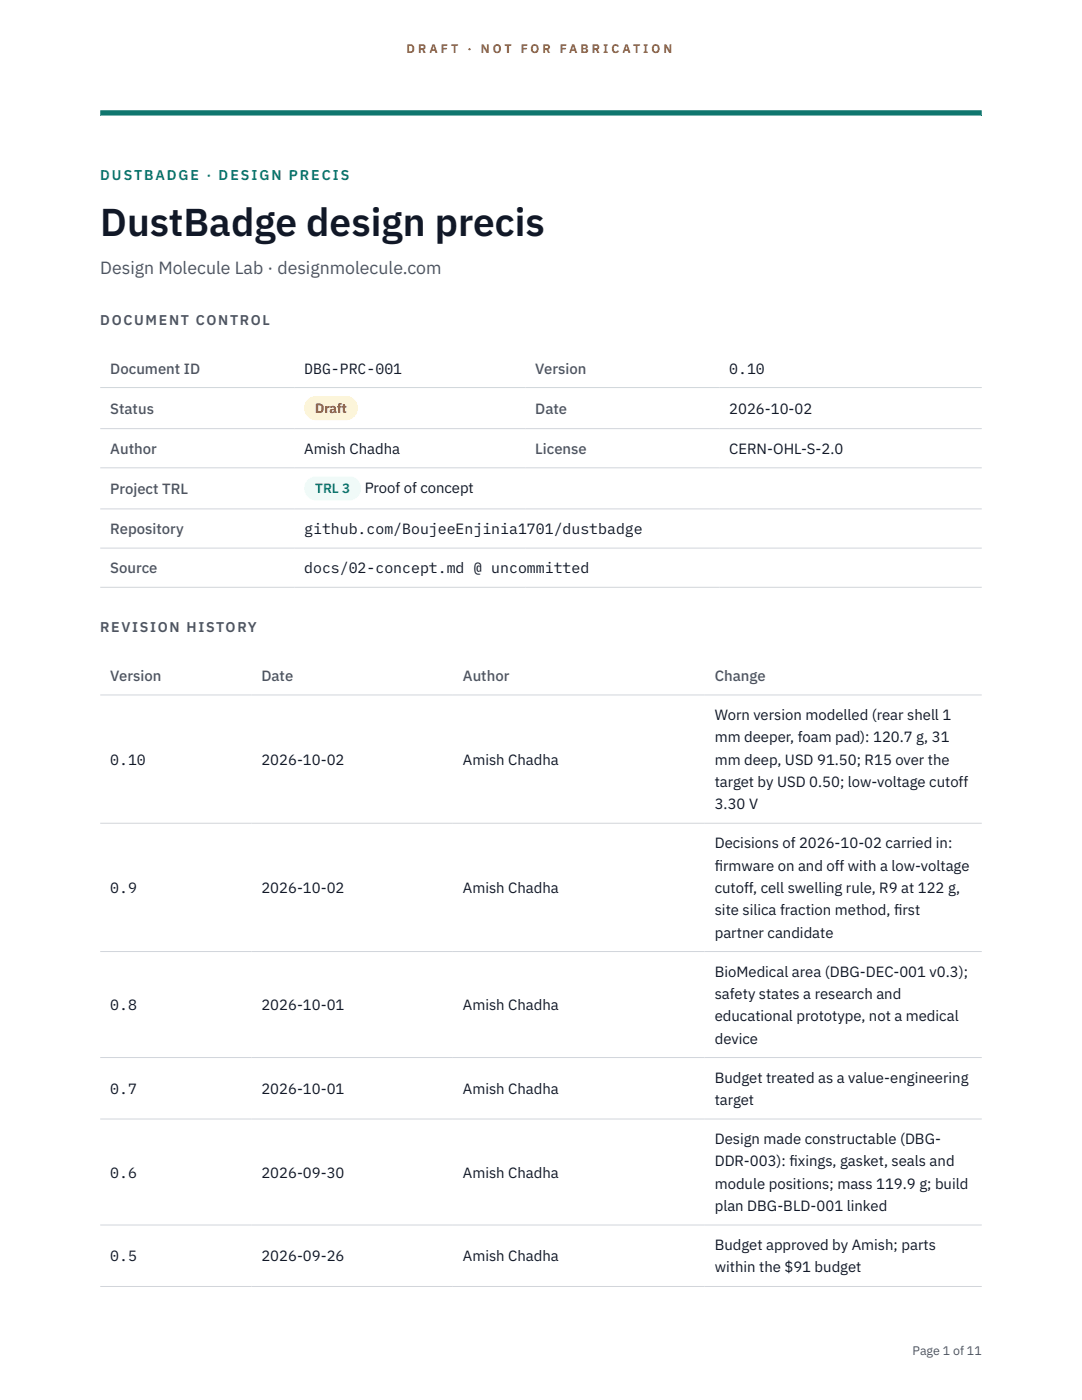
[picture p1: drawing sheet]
<svg xmlns="http://www.w3.org/2000/svg" width="216mm" height="279mm" viewBox="0 0 216 279" stroke-linecap="round" stroke-linejoin="round" font-family="sans-serif">
<defs><g id="words">
<text font-size="7.8" fill="#111827" x="20" y="47.1">DustBadge design precis</text>
<text font-size="3.5" fill="#4b5563" x="20" y="54.6">Design Molecule Lab · designmolecule.com</text>
<g font-size="3" fill="#4b5563">
<text x="22" y="74.5">Document ID</text>
<text x="106.8" y="74.5">Version</text>
<text x="22" y="82.6">Status</text>
<text x="106.8" y="82.6">Date</text>
<text x="22" y="90.6">Author</text>
<text x="106.8" y="90.6">License</text>
<text x="22" y="98.6">Project TRL</text>
<text x="22" y="106.6">Repository</text>
<text x="22" y="114.4">Source</text>
<text x="22" y="135.9">Version</text>
<text x="52.2" y="135.9">Date</text>
<text x="92.4" y="135.9">Author</text>
<text x="142.6" y="135.9">Change</text>
</g>
<g font-size="3" fill="#111827">
<text x="60.7" y="74.5">DBG-PRC-001</text>
<text x="145.5" y="74.5">0.10</text>
<text x="145.5" y="82.6">2026-10-02</text>
<text x="60.7" y="90.6">Amish Chadha</text>
<text x="145.5" y="90.6">CERN-OHL-S-2.0</text>
<text x="72.8" y="98.5">Proof of concept</text>
<text x="60.7" y="106.6">github.com/BoujeeEnjinia1701/dustbadge</text>
<text x="60.7" y="114.4">docs/02-concept.md @ uncommitted</text>
<text x="142.6" y="143.7">Worn version modelled (rear shell 1</text>
<text x="142.6" y="148.2">mm deeper, foam pad): 120.7 g, 31</text>
<text x="22" y="152.6">0.10</text>
<text x="52.2" y="152.6">2026-10-02</text>
<text x="92.4" y="152.6">Amish Chadha</text>
<text x="142.6" y="152.6">mm deep, USD 91.50; R15 over the</text>
<text x="142.6" y="157.1">target by USD 0.50; low-voltage cutoff</text>
<text x="142.6" y="161.5">3.30 V</text>
<text x="142.6" y="169.3">Decisions of 2026-10-02 carried in:</text>
<text x="142.6" y="173.8">f</text>
<text x="142.6" y="173.8">irmware on and off with a low-voltage</text>
<text x="22" y="178.2">0.9</text>
<text x="52.2" y="178.2">2026-10-02</text>
<text x="92.4" y="178.2">Amish Chadha</text>
<text x="142.6" y="178.2">cutoff, cell swelling rule, R9 at 122 g,</text>
<text x="142.6" y="182.7">site silica fraction method, f</text>
<text x="178.4" y="182.7">irst</text>
<text x="142.6" y="187.1">partner candidate</text>
<text x="142.6" y="194.9">BioMedical area (DBG-DEC-001 v0.3);</text>
<text x="22" y="201.6">0.8</text>
<text x="52.2" y="201.6">2026-10-01</text>
<text x="92.4" y="201.6">Amish Chadha</text>
<text x="142.6" y="199.4">safety states a research and</text>
<text x="142.6" y="203.8">educational prototype, not a medical</text>
<text x="142.6" y="208.3">device</text>
<text x="22" y="218.3">0.7</text>
<text x="52.2" y="218.3">2026-10-01</text>
<text x="92.4" y="218.3">Amish Chadha</text>
<text x="142.6" y="216.1">Budget treated as a value-engineering</text>
<text x="142.6" y="220.5">target</text>
<text x="142.6" y="228.3">Design made constructable (DBG-</text>
<text x="142.6" y="232.8">DDR-003): f</text>
<text x="157.5" y="232.8">ixings, gasket, seals and</text>
<text x="22" y="235">0.6</text>
<text x="52.2" y="235">2026-09-30</text>
<text x="92.4" y="235">Amish Chadha</text>
<text x="142.6" y="237.2">module positions; mass 119.9 g; build</text>
<text x="142.6" y="241.7">plan DBG-BLD-001 linked</text>
<text x="22" y="251.7">0.5</text>
<text x="52.2" y="251.7">2026-09-26</text>
<text x="92.4" y="251.7">Amish Chadha</text>
<text x="142.6" y="249.5">Budget approved by Amish; parts</text>
<text x="142.6" y="253.9">within the $91 budget</text>
</g>
<text font-size="2.8" fill="#0f766e" x="20" y="36">DUSTBADGE · DESIGN PRECIS</text>
<g font-size="2.8" fill="#4b5563">
<text x="20" y="64.8">DOCUMENT CONTROL</text>
<text x="20" y="126.2">REVISION HISTORY</text>
</g>
<text font-size="2.7" fill="#92400e" x="62.9" y="82.5">Draft</text>
<text font-size="2.7" fill="#0f766e" x="62.9" y="98.5">TRL 3</text>
<g font-size="2.5" fill="#b45309">
<text x="81.1" y="10.5">D R A F T</text>
<text x="93.3" y="10.5">·</text>
<text x="95.9" y="10.5">N O T</text>
<text x="103.9" y="10.5">F O R</text>
<text x="111.7" y="10.5">F A B R I C A T I O N</text>
</g>
<text font-size="2.5" fill="#4b5563" x="182.1" y="270.3">Page 1 of 11</text>
</g></defs>
<path d="M20 23.1h175.9zM20 22h175.9v1.1h-175.9z" fill-rule="evenodd" fill="#0f766e"/>
<g fill="none" stroke="#d1d5db" stroke-width=".2">
<path d="M20 77.3h175.9M20 85.5h175.9M20 93.4h175.9M20 101.6h175.9M20 109.4h175.9M20 117.2h175.9M20 138.7h175.9M20 164.3h175.9M20 189.9h175.9M20 211.1h175.9M20 223.3h175.9M20 244.5h175.9"/>
<path d="M20 256.7h175.9"/>
</g>
<path d="M60.7 79h10.7v4.9h-10.7z" fill="#fef3c7"/>
<path d="M60.7 95.1h11.4v4.8h-11.4z" fill="#f0fdfa"/>
<use href="#words"/>
</svg>
